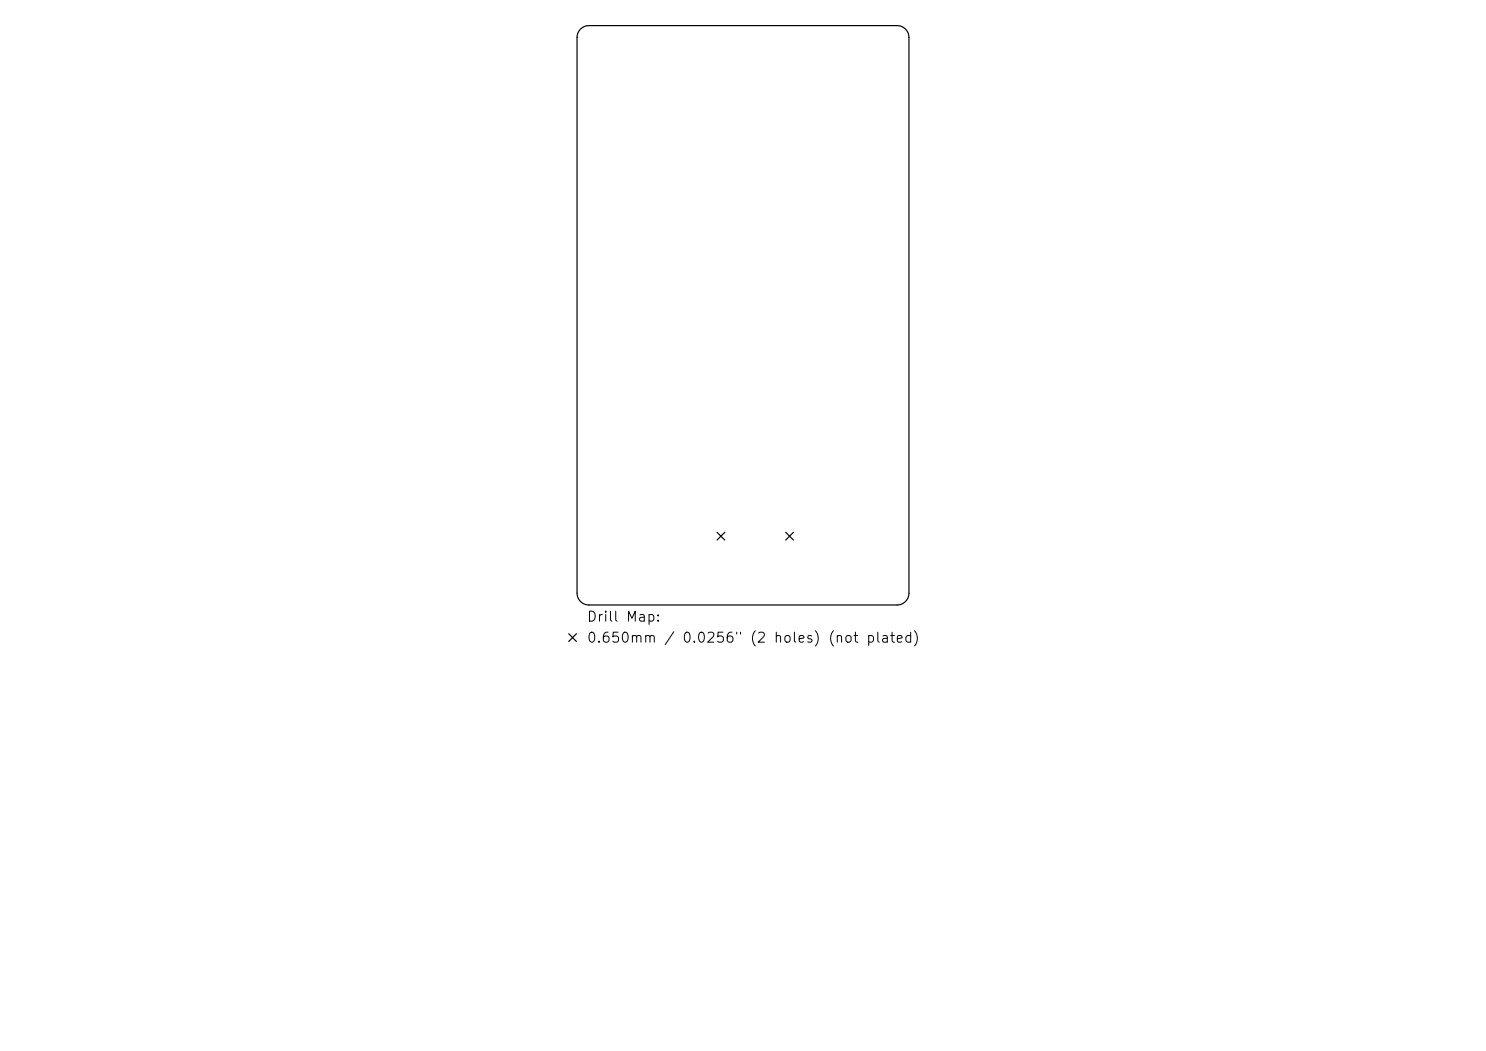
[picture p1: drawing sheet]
<svg xmlns="http://www.w3.org/2000/svg" width="297mm" height="210mm" viewBox="0 0 297 210" stroke-linecap="round" stroke-linejoin="round" font-family="sans-serif">
<defs><g id="words">
<g font-size="2">
<text x="117.1" y="124.7">Drill Map:</text>
<text x="117.1" y="128.9">0.650mm / 0.0256&quot; (2 holes) (not plated)</text>
</g>
</g></defs>
<path d="M116 5.8l.7-.5 1-.2h61.6a2.37 2.37 0 0 1 2.4 2.4v111a2.37 2.37 0 0 1-2.4 2.4h-61.6a2.37 2.37 0 0 1-2.4-2.4v-111l.3-1zM143.3 106.4l1.6 1.5M144.9 106.4l-1.6 1.5M157 106.4l1.6 1.5M158.6 106.4l-1.6 1.5M113.7 126.6l1.5 1.6M115.2 126.6l-1.5 1.6" fill="none" stroke="#000" stroke-width=".24"/>
<use href="#words"/>
</svg>
